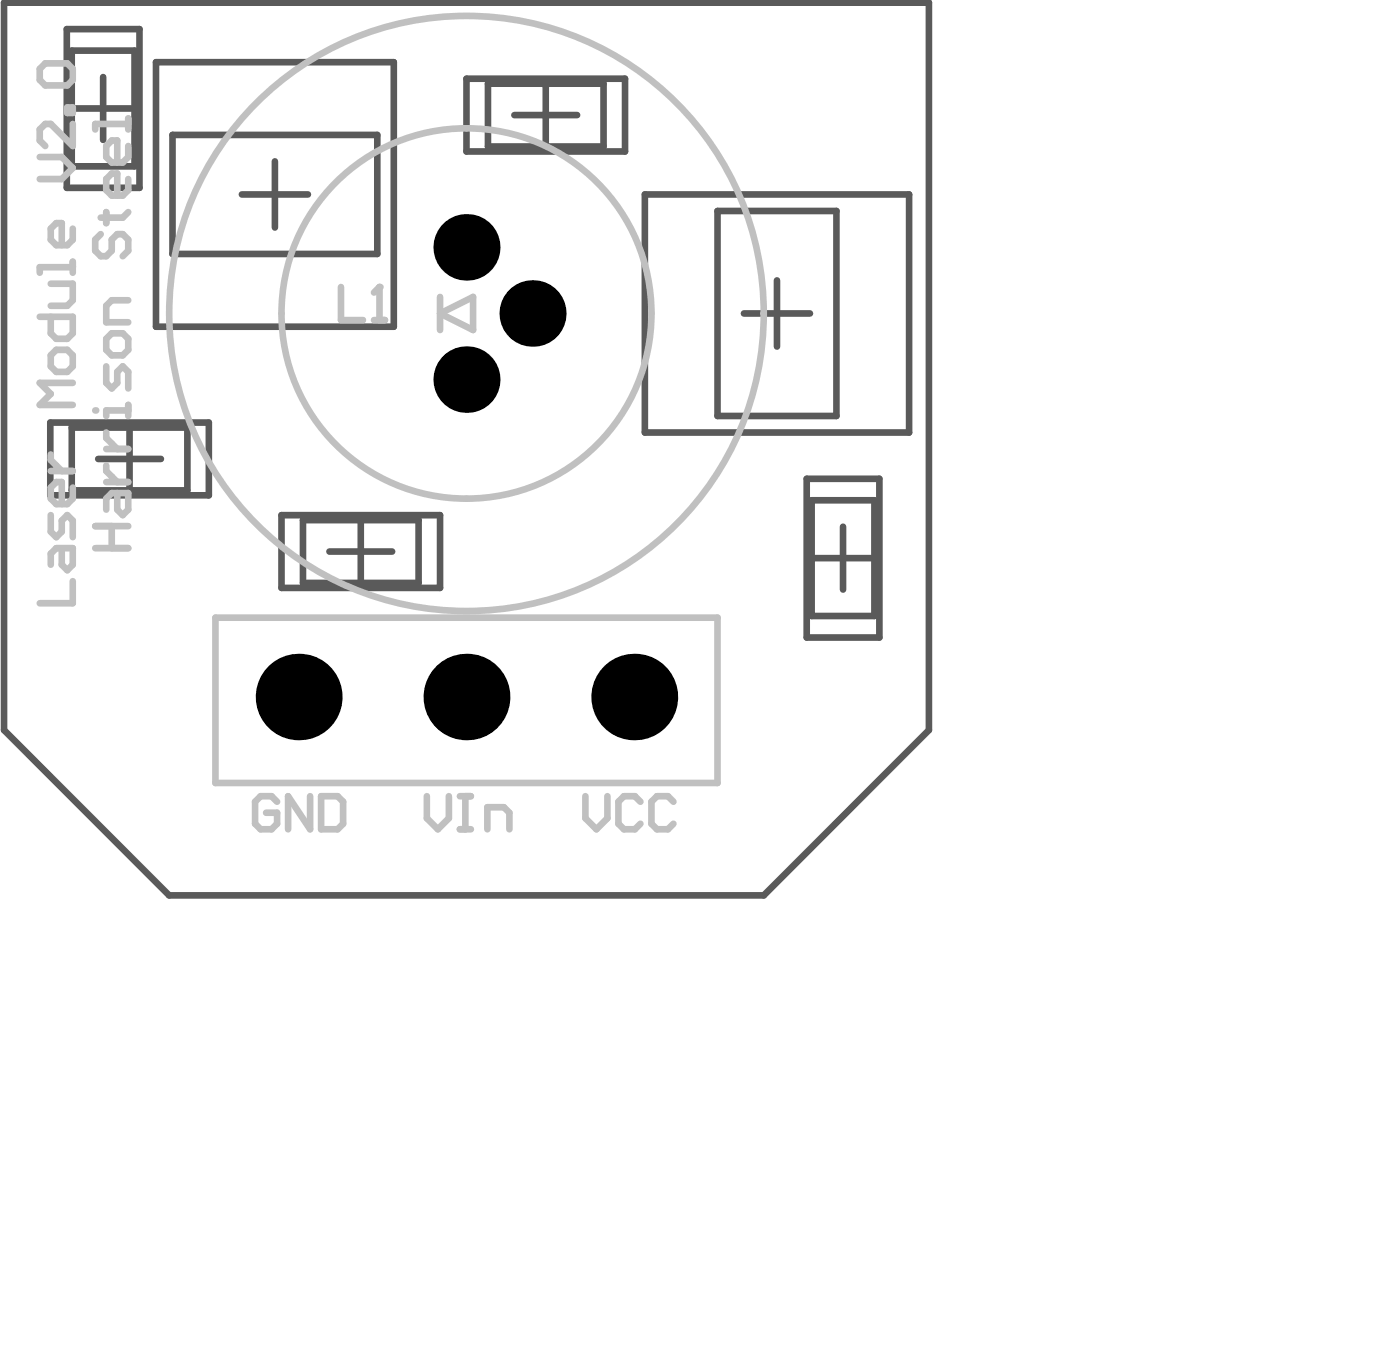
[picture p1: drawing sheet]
<svg xmlns="http://www.w3.org/2000/svg" width="71mm" height="68mm" viewBox="0 0 71 68" stroke-linecap="round" stroke-linejoin="round" font-family="sans-serif">
<g fill="none" stroke="#5a5a5a" stroke-width=".33">
<path d="M.2 .1h46.6v36.7l-8.3 8.3h-30l-8.3-8.3zM3.4 1.5h3.6v8h-3.6zM3.6 5.5h3.2M3.6 2.6h3.2v5.8h-3.2zM5.2 3.9v3.2M7.9 3.1h11.9v13.4h-11.9zM8.7 6.8h10.3v6h-10.3zM12.2 9.8h3.3M13.9 8.1v3.4M23.5 4h8v3.6h-8zM24.6 4.2h5.8v3.2h-5.8zM25.9 5.8h3.2"/>
<path d="M27.5 4.2v3.2M32.5 9.8h13.3v12h-13.3zM36.2 10.6h6v10.4h-6zM37.5 15.8h3.3M39.2 14.1v3.4M2.5 21.3h8v3.7h-8zM3.6 21.5h5.8v3.2h-5.8zM4.9 23.1h3.2M6.5 21.5v3.2M14.2 26h8v3.6h-8zM15.3 26.2h5.8v3.2h-5.8zM16.6 27.8h3.2"/>
<path d="M18.2 26.2v3.2M40.7 24.1h3.6v8h-3.6zM40.9 28.1h3.2M40.9 25.2h3.2v5.8h-3.2zM42.5 26.5v3.2"/>
</g>
<path d="M17.2 14.5v1.6h1.1M18.8 16.1h.6M19.1 14.5v1.6M22.2 15.8l1.6-.8v1.6zM22.2 15v1.6M10.9 31.1h25.3v8.4h-25.3z" fill="none" stroke="#c0c0c0" stroke-width=".33"/>
<circle cx="19.1" cy="14.5" r=".17" fill="#c0c0c0"/>
<g fill="none" stroke="#c0c0c0" stroke-width=".33">
<path d="M2 16h1.7v.8l-.3 .3h-.6l-.2-.3v-.8M2 7.9h1.1l.6 .6-.6 .5h-1.1M2.3 3.2h1.1l.3 .3v.5l-.3 .3h-1.1l-.3-.3v-.5zM2.6 14.3h1.1v.8l-.3 .3h-.8M2.8 17.6h.6l.3 .3v.6l-.3 .2h-.6l-.2-.2v-.6zM3.4 5.4h.3v.3h-.3zM3.7 6.2v1.2l-1.1-1.2h-.3l-.3 .3v.6l.3 .3M3.7 11.5v.6l-.3 .3h-.6l-.2-.3v-.6l.2-.3h.3v1.2M3.7 13.2v.5M3.7 19.3h-1.7l.6 .6-.6 .5h1.7M3.7 13.5h-1.7v.2M19.1 14.5l-.3 .2"/>
<path d="M2.6 26v.8l.2 .3 .3-.3v-.6l.3-.2 .3 .2v.9M2.6 22.9v.3l.5 .5M2.6 23.7h1.1M3.1 27.6v.9l.3 .2 .3-.2v-.9h-.9l-.2 .3v.6M3.7 29.3v1.1h-1.7M3.7 24.6v.5l-.3 .3h-.6l-.2-.3v-.5l.2-.3h.3v1.1M4.8 27.6h1.7M4.8 26.5h1.7M5.4 24.3h1.1M5.4 21.8v.3l.5 .5M5.4 23.5v.2l.5 .6M5.4 22.6h1.1"/>
<path d="M5.6 26.5v1.1M5.9 24.8v.9l.3 .3 .3-.3v-.9h-.9l-.2 .3v.6M6.5 20.7h-1.1v.3M6.5 20.4v.6M14 40.4l-.3-.3h-.6l-.2 .3v1.1l.2 .3h.6l.3-.3v-.5h-.6M15.6 40.1v1.7l-1.1-1.7v1.7M16.2 40.1h.8l.3 .3v1.1l-.3 .3h-.8zM21.5 40.1v1.1l.6 .6 .5-.6v-1.1M23.2 40.1h.5M23.2 41.8h.5M23.5 40.1v1.7M24.6 41.8v-1.1h.8l.3 .3v.8"/>
<path d="M29.5 40.1v1.1l.6 .6 .5-.6v-1.1M32.3 40.4l-.3-.3h-.6l-.2 .3v1.1l.2 .3h.6l.3-.3M33.9 40.4l-.2-.3h-.6l-.3 .3v1.1l.3 .3h.6l.2-.3"/>
</g>
<circle cx="4.8" cy="20.7" r=".17" fill="#c0c0c0"/>
<g fill="none" stroke="#c0c0c0" stroke-width=".33">
<path d="M5.1 11.8l-.3 .3v.5l.3 .3h.3l.2-.3v-.5l.3-.3h.3l.3 .3v.5l-.3 .3M5.4 18.5v.8l.2 .3 .3-.3v-.6l.3-.2 .3 .2v.9M5.4 10.7v.5M5.6 16.8h.6l.3 .3v.5l-.3 .3h-.6l-.2-.3v-.5zM6.5 6v.5M6.5 7.4v.5l-.3 .3h-.6l-.2-.3v-.5l.2-.3h.3v1.1M6.5 9v.6l-.3 .3h-.6l-.2-.3v-.6l.2-.3h.3v1.2M6.5 15.1h-.9l-.2 .3v.8h1.1M6.5 6.2h-1.7v.3M6.5 10.7l-.3 .3h-1.1"/>
<circle cx="23.5" cy="15.8" r="15"/>
<circle cx="23.5" cy="15.8" r="9.3"/>
</g>
<g fill="#000">
<circle cx="23.5" cy="19.1" r="1.67"/>
<circle cx="23.5" cy="12.5" r="1.67"/>
<circle cx="26.8" cy="15.8" r="1.67"/>
<circle cx="15.1" cy="35.1" r="2.17"/>
<circle cx="23.5" cy="35.1" r="2.17"/>
<circle cx="32" cy="35.1" r="2.17"/>
</g>
</svg>
